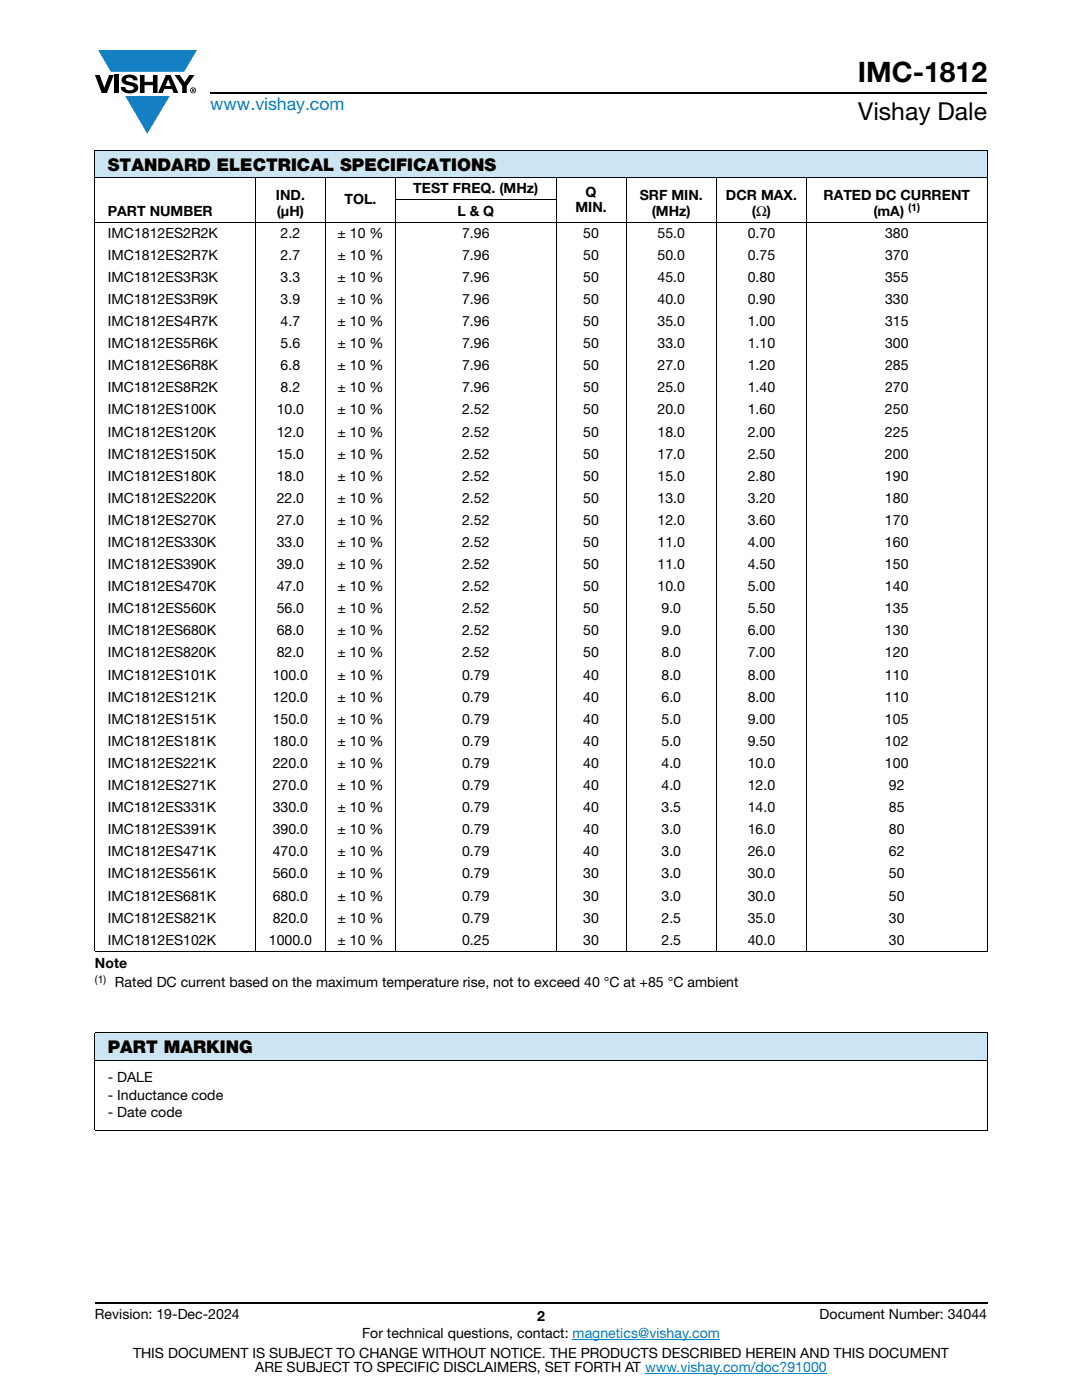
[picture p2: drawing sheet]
<svg xmlns="http://www.w3.org/2000/svg" width="216mm" height="279mm" viewBox="0 0 216 279" stroke-linecap="round" stroke-linejoin="round" font-family="sans-serif">
<defs><g id="words">
<text font-size="5.6" x="171.2" y="16.4">IMC-1812</text>
<text font-size="4.9" x="171.3" y="24">Vishay Dale</text>
<text font-size="3.5" fill="#007ec4" x="42" y="21.9">www.vishay.com</text>
<g font-size="3.5">
<text x="21.5" y="34.1">STANDARD ELECTRICAL SPECIFICATIONS</text>
<text x="21.5" y="210.2">PART MARKING</text>
</g>
<g font-size="2.8">
<text x="55.1" y="39.9">IND.</text>
<text x="68.8" y="40.8">TOL.</text>
<text x="82.5" y="38.6">TEST FREQ. (MHz)</text>
<text x="116.9" y="39.2">Q</text>
<text x="127.7" y="39.9">SRF MIN.</text>
<text x="144.9" y="39.9">DCR MAX.</text>
<text x="164.3" y="39.9">RATED DC CURRENT</text>
<text x="21.5" y="47.4">IMC1812ES2R2K</text>
<text x="21.5" y="43">PART NUMBER</text>
<text x="55.2" y="43">(μH)</text>
<text x="56" y="47.4">2.2</text>
<text x="67.3" y="47.4">± 10 %</text>
<text x="91.3" y="43">L &amp; Q</text>
<text x="92.2" y="47.4">7.96</text>
<text x="114.8" y="42.4">MIN.</text>
<text x="116.4" y="47.4">50</text>
<text x="130.1" y="43">(MHz)</text>
<text x="131.2" y="47.4">55.0</text>
<text x="149.2" y="47.4">0.70</text>
<text x="150" y="43">(Ω)</text>
<text x="174.3" y="43">(mA)</text>
<text x="176.6" y="47.4">380</text>
<text x="21.5" y="51.8">IMC1812ES2R7K</text>
<text x="56" y="51.8">2.7</text>
<text x="67.3" y="51.8">± 10 %</text>
<text x="92.2" y="51.8">7.96</text>
<text x="116.4" y="51.8">50</text>
<text x="131.2" y="51.8">50.0</text>
<text x="149.2" y="51.8">0.75</text>
<text x="176.6" y="51.8">370</text>
<text x="21.5" y="56.3">IMC1812ES3R3K</text>
<text x="56" y="56.3">3.3</text>
<text x="67.3" y="56.3">± 10 %</text>
<text x="92.2" y="56.3">7.96</text>
<text x="116.4" y="56.3">50</text>
<text x="131.2" y="56.3">45.0</text>
<text x="149.2" y="56.3">0.80</text>
<text x="176.6" y="56.3">355</text>
<text x="21.5" y="60.7">IMC1812ES3R9K</text>
<text x="21.5" y="65.1">IMC1812ES4R7K</text>
<text x="56" y="60.7">3.9</text>
<text x="56" y="65.1">4.7</text>
<text x="67.3" y="60.7">± 10 %</text>
<text x="67.3" y="65.1">± 10 %</text>
<text x="92.2" y="60.7">7.96</text>
<text x="92.2" y="65.1">7.96</text>
<text x="116.4" y="60.7">50</text>
<text x="116.4" y="65.1">50</text>
<text x="131.2" y="60.7">40.0</text>
<text x="131.2" y="65.1">35.0</text>
<text x="149.2" y="60.7">0.90</text>
<text x="149.2" y="65.1">1.00</text>
<text x="176.6" y="60.7">330</text>
<text x="176.6" y="65.1">315</text>
<text x="21.5" y="69.5">IMC1812ES5R6K</text>
<text x="56" y="69.5">5.6</text>
<text x="67.3" y="69.5">± 10 %</text>
<text x="92.2" y="69.5">7.96</text>
<text x="116.4" y="69.5">50</text>
<text x="131.2" y="69.5">33.0</text>
<text x="149.2" y="69.5">1.10</text>
<text x="176.6" y="69.5">300</text>
<text x="21.5" y="73.9">IMC1812ES6R8K</text>
<text x="56" y="73.9">6.8</text>
<text x="67.3" y="73.9">± 10 %</text>
<text x="92.2" y="73.9">7.96</text>
<text x="116.4" y="73.9">50</text>
<text x="131.2" y="73.9">27.0</text>
<text x="149.2" y="73.9">1.20</text>
<text x="176.6" y="73.9">285</text>
<text x="21.5" y="78.3">IMC1812ES8R2K</text>
<text x="21.5" y="82.7">IMC1812ES100K</text>
<text x="55.2" y="82.7">10.0</text>
<text x="56" y="78.3">8.2</text>
<text x="67.3" y="82.7">± 10 %</text>
<text x="67.3" y="78.3">± 10 %</text>
<text x="92.2" y="82.7">2.52</text>
<text x="92.2" y="78.3">7.96</text>
<text x="116.4" y="82.7">50</text>
<text x="116.4" y="78.3">50</text>
<text x="131.2" y="82.7">20.0</text>
<text x="131.2" y="78.3">25.0</text>
<text x="149.2" y="82.7">1.60</text>
<text x="149.2" y="78.3">1.40</text>
<text x="176.6" y="82.7">250</text>
<text x="176.6" y="78.3">270</text>
<text x="21.5" y="87.1">IMC1812ES120K</text>
<text x="55.2" y="87.1">12.0</text>
<text x="67.3" y="87.1">± 10 %</text>
<text x="92.2" y="87.1">2.52</text>
<text x="116.4" y="87.1">50</text>
<text x="131.2" y="87.1">18.0</text>
<text x="149.2" y="87.1">2.00</text>
<text x="176.6" y="87.1">225</text>
<text x="21.5" y="91.5">IMC1812ES150K</text>
<text x="21.5" y="95.9">IMC1812ES180K</text>
<text x="55.2" y="91.5">15.0</text>
<text x="55.2" y="95.9">18.0</text>
<text x="67.3" y="91.5">± 10 %</text>
<text x="67.3" y="95.9">± 10 %</text>
<text x="92.2" y="91.5">2.52</text>
<text x="92.2" y="95.9">2.52</text>
<text x="116.4" y="91.5">50</text>
<text x="116.4" y="95.9">50</text>
<text x="131.2" y="91.5">17.0</text>
<text x="131.2" y="95.9">15.0</text>
<text x="149.2" y="91.5">2.50</text>
<text x="149.2" y="95.9">2.80</text>
<text x="176.6" y="91.5">200</text>
<text x="176.6" y="95.9">190</text>
<text x="21.5" y="100.4">IMC1812ES220K</text>
<text x="55.2" y="100.4">22.0</text>
<text x="67.3" y="100.4">± 10 %</text>
<text x="92.2" y="100.4">2.52</text>
<text x="116.4" y="100.4">50</text>
<text x="131.2" y="100.4">13.0</text>
<text x="149.2" y="100.4">3.20</text>
<text x="176.6" y="100.4">180</text>
<text x="21.5" y="104.8">IMC1812ES270K</text>
<text x="55.2" y="104.8">27.0</text>
<text x="67.3" y="104.8">± 10 %</text>
<text x="92.2" y="104.8">2.52</text>
<text x="116.4" y="104.8">50</text>
<text x="131.2" y="104.8">12.0</text>
<text x="149.2" y="104.8">3.60</text>
<text x="176.6" y="104.8">170</text>
<text x="21.5" y="109.2">IMC1812ES330K</text>
<text x="21.5" y="113.6">IMC1812ES390K</text>
<text x="55.2" y="109.2">33.0</text>
<text x="55.2" y="113.6">39.0</text>
<text x="67.3" y="109.2">± 10 %</text>
<text x="67.3" y="113.6">± 10 %</text>
<text x="92.2" y="109.2">2.52</text>
<text x="92.2" y="113.6">2.52</text>
<text x="116.4" y="109.2">50</text>
<text x="116.4" y="113.6">50</text>
<text x="131.2" y="109.2">11.0</text>
<text x="131.2" y="113.6">11.0</text>
<text x="149.2" y="109.2">4.00</text>
<text x="149.2" y="113.6">4.50</text>
<text x="176.6" y="109.2">160</text>
<text x="176.6" y="113.6">150</text>
<text x="21.5" y="118">IMC1812ES470K</text>
<text x="55.2" y="118">47.0</text>
<text x="67.3" y="118">± 10 %</text>
<text x="92.2" y="118">2.52</text>
<text x="116.4" y="118">50</text>
<text x="131.2" y="118">10.0</text>
<text x="149.2" y="118">5.00</text>
<text x="176.6" y="118">140</text>
<text x="21.5" y="122.4">IMC1812ES560K</text>
<text x="55.2" y="122.4">56.0</text>
<text x="67.3" y="122.4">± 10 %</text>
<text x="92.2" y="122.4">2.52</text>
<text x="116.4" y="122.4">50</text>
<text x="132" y="122.4">9.0</text>
<text x="149.2" y="122.4">5.50</text>
<text x="176.6" y="122.4">135</text>
<text x="21.5" y="126.8">IMC1812ES680K</text>
<text x="21.5" y="131.2">IMC1812ES820K</text>
<text x="55.2" y="126.8">68.0</text>
<text x="55.2" y="131.2">82.0</text>
<text x="67.3" y="126.8">± 10 %</text>
<text x="67.3" y="131.2">± 10 %</text>
<text x="92.2" y="126.8">2.52</text>
<text x="92.2" y="131.2">2.52</text>
<text x="116.4" y="126.8">50</text>
<text x="116.4" y="131.2">50</text>
<text x="132" y="126.8">9.0</text>
<text x="132" y="131.2">8.0</text>
<text x="149.2" y="126.8">6.00</text>
<text x="149.2" y="131.2">7.00</text>
<text x="176.6" y="126.8">130</text>
<text x="176.6" y="131.2">120</text>
<text x="21.5" y="135.6">IMC1812ES101K</text>
<text x="54.4" y="135.6">100.0</text>
<text x="67.3" y="135.6">± 10 %</text>
<text x="92.2" y="135.6">0.79</text>
<text x="116.4" y="135.6">40</text>
<text x="132" y="135.6">8.0</text>
<text x="149.2" y="135.6">8.00</text>
<text x="176.6" y="135.6">110</text>
<text x="21.5" y="140">IMC1812ES121K</text>
<text x="54.4" y="140">120.0</text>
<text x="67.3" y="140">± 10 %</text>
<text x="92.2" y="140">0.79</text>
<text x="116.4" y="140">40</text>
<text x="132" y="140">6.0</text>
<text x="149.2" y="140">8.00</text>
<text x="176.6" y="140">110</text>
<text x="21.5" y="144.4">IMC1812ES151K</text>
<text x="21.5" y="148.9">IMC1812ES181K</text>
<text x="54.4" y="144.4">150.0</text>
<text x="54.4" y="148.9">180.0</text>
<text x="67.3" y="144.4">± 10 %</text>
<text x="67.3" y="148.9">± 10 %</text>
<text x="92.2" y="144.4">0.79</text>
<text x="92.2" y="148.9">0.79</text>
<text x="116.4" y="144.4">40</text>
<text x="116.4" y="148.9">40</text>
<text x="132" y="144.4">5.0</text>
<text x="132" y="148.9">5.0</text>
<text x="149.2" y="144.4">9.00</text>
<text x="149.2" y="148.9">9.50</text>
<text x="176.6" y="144.4">105</text>
<text x="176.6" y="148.9">102</text>
<text x="21.5" y="153.3">IMC1812ES221K</text>
<text x="54.4" y="153.3">220.0</text>
<text x="67.3" y="153.3">± 10 %</text>
<text x="92.2" y="153.3">0.79</text>
<text x="116.4" y="153.3">40</text>
<text x="132" y="153.3">4.0</text>
<text x="149.2" y="153.3">10.0</text>
<text x="176.6" y="153.3">100</text>
<text x="21.5" y="157.7">IMC1812ES271K</text>
<text x="54.4" y="157.7">270.0</text>
<text x="67.3" y="157.7">± 10 %</text>
<text x="92.2" y="157.7">0.79</text>
<text x="116.4" y="157.7">40</text>
<text x="132" y="157.7">4.0</text>
<text x="149.2" y="157.7">12.0</text>
<text x="177.4" y="157.7">92</text>
<text x="21.5" y="162.1">IMC1812ES331K</text>
<text x="21.5" y="166.5">IMC1812ES391K</text>
<text x="54.4" y="162.1">330.0</text>
<text x="54.4" y="166.5">390.0</text>
<text x="67.3" y="162.1">± 10 %</text>
<text x="67.3" y="166.5">± 10 %</text>
<text x="92.2" y="162.1">0.79</text>
<text x="92.2" y="166.5">0.79</text>
<text x="116.4" y="162.1">40</text>
<text x="116.4" y="166.5">40</text>
<text x="132" y="162.1">3.5</text>
<text x="132" y="166.5">3.0</text>
<text x="149.2" y="162.1">14.0</text>
<text x="149.2" y="166.5">16.0</text>
<text x="177.4" y="162.1">85</text>
<text x="177.4" y="166.5">80</text>
<text x="21.5" y="170.9">IMC1812ES471K</text>
<text x="54.4" y="170.9">470.0</text>
<text x="67.3" y="170.9">± 10 %</text>
<text x="92.2" y="170.9">0.79</text>
<text x="116.4" y="170.9">40</text>
<text x="132" y="170.9">3.0</text>
<text x="149.2" y="170.9">26.0</text>
<text x="177.4" y="170.9">62</text>
<text x="21.5" y="175.3">IMC1812ES561K</text>
<text x="21.5" y="179.7">IMC1812ES681K</text>
<text x="54.4" y="175.3">560.0</text>
<text x="54.4" y="179.7">680.0</text>
<text x="67.3" y="175.3">± 10 %</text>
<text x="67.3" y="179.7">± 10 %</text>
<text x="92.2" y="175.3">0.79</text>
<text x="92.2" y="179.7">0.79</text>
<text x="116.4" y="175.3">30</text>
<text x="116.4" y="179.7">30</text>
<text x="132" y="175.3">3.0</text>
<text x="132" y="179.7">3.0</text>
<text x="149.2" y="175.3">30.0</text>
<text x="149.2" y="179.7">30.0</text>
<text x="177.4" y="175.3">50</text>
<text x="177.4" y="179.7">50</text>
<text x="21.5" y="184.1">IMC1812ES821K</text>
<text x="54.4" y="184.1">820.0</text>
<text x="67.3" y="184.1">± 10 %</text>
<text x="92.2" y="184.1">0.79</text>
<text x="116.4" y="184.1">30</text>
<text x="132" y="184.1">2.5</text>
<text x="149.2" y="184.1">35.0</text>
<text x="177.4" y="184.1">30</text>
<text x="21.5" y="188.6">IMC1812ES102K</text>
<text x="53.6" y="188.6">1000.0</text>
<text x="67.3" y="188.6">± 10 %</text>
<text x="92.2" y="188.6">0.25</text>
<text x="116.4" y="188.6">30</text>
<text x="132" y="188.6">2.5</text>
<text x="149.2" y="188.6">40.0</text>
<text x="177.4" y="188.6">30</text>
<text x="18.9" y="193.1">Note</text>
<text x="22.9" y="197">Rated DC current based on the maximum temperature rise, not to exceed 40 °C at +85 °C ambient</text>
<text x="21.5" y="216">- DALE</text>
<text x="21.5" y="219.5">- Inductance code</text>
<text x="21.5" y="223">- Date code</text>
<text x="18.9" y="263.3">Revision: 19-Dec-2024</text>
<text x="107.2" y="263.6">2</text>
<text x="163.6" y="263.3">Document Number: 34044</text>
<text x="72.3" y="267.1">For technical questions, contact: magnetics@vishay.com</text>
<text x="26.5" y="271">THIS DOCUMENT IS SUBJECT TO CHANGE WITHOUT NOTICE. THE PRODUCTS DESCRIBED HEREIN AND THIS DOCUMENT</text>
<text x="50.9" y="273.8">ARE SUBJECT TO SPECIFIC DISCLAIMERS, SET FORTH AT www.vishay.com/doc?91000</text>
</g>
<g font-size="2.1">
<text x="181.2" y="42.2">(1)</text>
<text x="18.9" y="196.2">(1)</text>
</g>
</g></defs>
<g fill="#147fc3">
<path d="M19.6 10h19.7l-2.6 4.3h-1.1h-13.5z"/>
<path d="M25 19.2h8.9l-4.5 7.5z"/>
</g>
<g fill="#000">
<path d="M18.9 15h1l.9 2.5 1-2.5h.9l-1.4 3.6h-1zM22.9 15h.9v3.6h-.9zM24.6 15.3a2.1 2.1 0 0 1 2.8 .3l.1 .4h-.9a.79 .79 0 0 0-.7-.5 .79 .79 0 0 0-.8 .4l.3 .3 1 .2a1.08 1.08 0 0 1 1.2 1 1.08 1.08 0 0 1-1.1 1.2 1.73 1.73 0 0 1-2.4-1.2h.9a.96 .96 0 0 0 .8 .6 .96 .96 0 0 0 .9-.4 1.31 1.31 0 0 0-1.2-.6 1.03 1.03 0 0 1-1.1-.6 1.03 1.03 0 0 1 .2-1.1zM27.9 15h.9v1.3h1.7v-1.3h.9v3.6h-.9v-1.6h-1.7v1.6h-.9zM34.8 15h1.1l.9 1.4 1-1.4h1l-1.5 2.2v1.4h-.9v-1.4z"/>
<path d="M33.6 15.9l.5 1.3h-1.1zM33.1 15l-1.6 3.6h1l.3-.8h1.5l.3 .8h1l-1.6-3.6z"/>
<path d="M38.4 17.8h.2v.2h-.2zM38.3 17.7v.7h.1v-.3l.4 .3-.2-.3 .2-.2-.1-.2z"/>
<path d="M38.1 18a.46 .46 0 0 1 .9 0 .46 .46 0 0 1-.9 0zM37.9 18a.6 .6 0 0 0 1.2 0 .6 .6 0 0 0-1.2 0z"/>
</g>
<path d="M42 18.6h155M18.9 260h178.1" fill="none" stroke="#000" stroke-width=".36"/>
<path d="M114.3 267.3h29.3M128.7 274h36.3" fill="none" stroke="#007ec4" stroke-width=".2"/>
<g fill="#cce5f3">
<path d="M18.9 206.1h178.1v5.5h-178.1z"/>
<path d="M18.9 30h178.1v5.5h-178.1z"/>
</g>
<g fill="none" stroke="#000" stroke-width=".2">
<path d="M18.9 30h178.1M18.9 35.5h178.1M18.9 30.1v159.7M50.9 35.4v154.5M64.9 35.4v154.5M78.9 39.9h32.1M79 35.4v154.5M111 35.4v154.5M124.9 35.4v154.5M143 35.4v154.5M161 35.4v154.5M197 30.1v159.7"/>
<path d="M18.9 44.3h178.1M18.9 189.8h178.1M18.9 206.1h178.1M18.9 211.6h178.1M18.9 206.2v19.3M197 206.2v19.3M18.9 225.6h178.1"/>
</g>
<use href="#words"/>
</svg>
